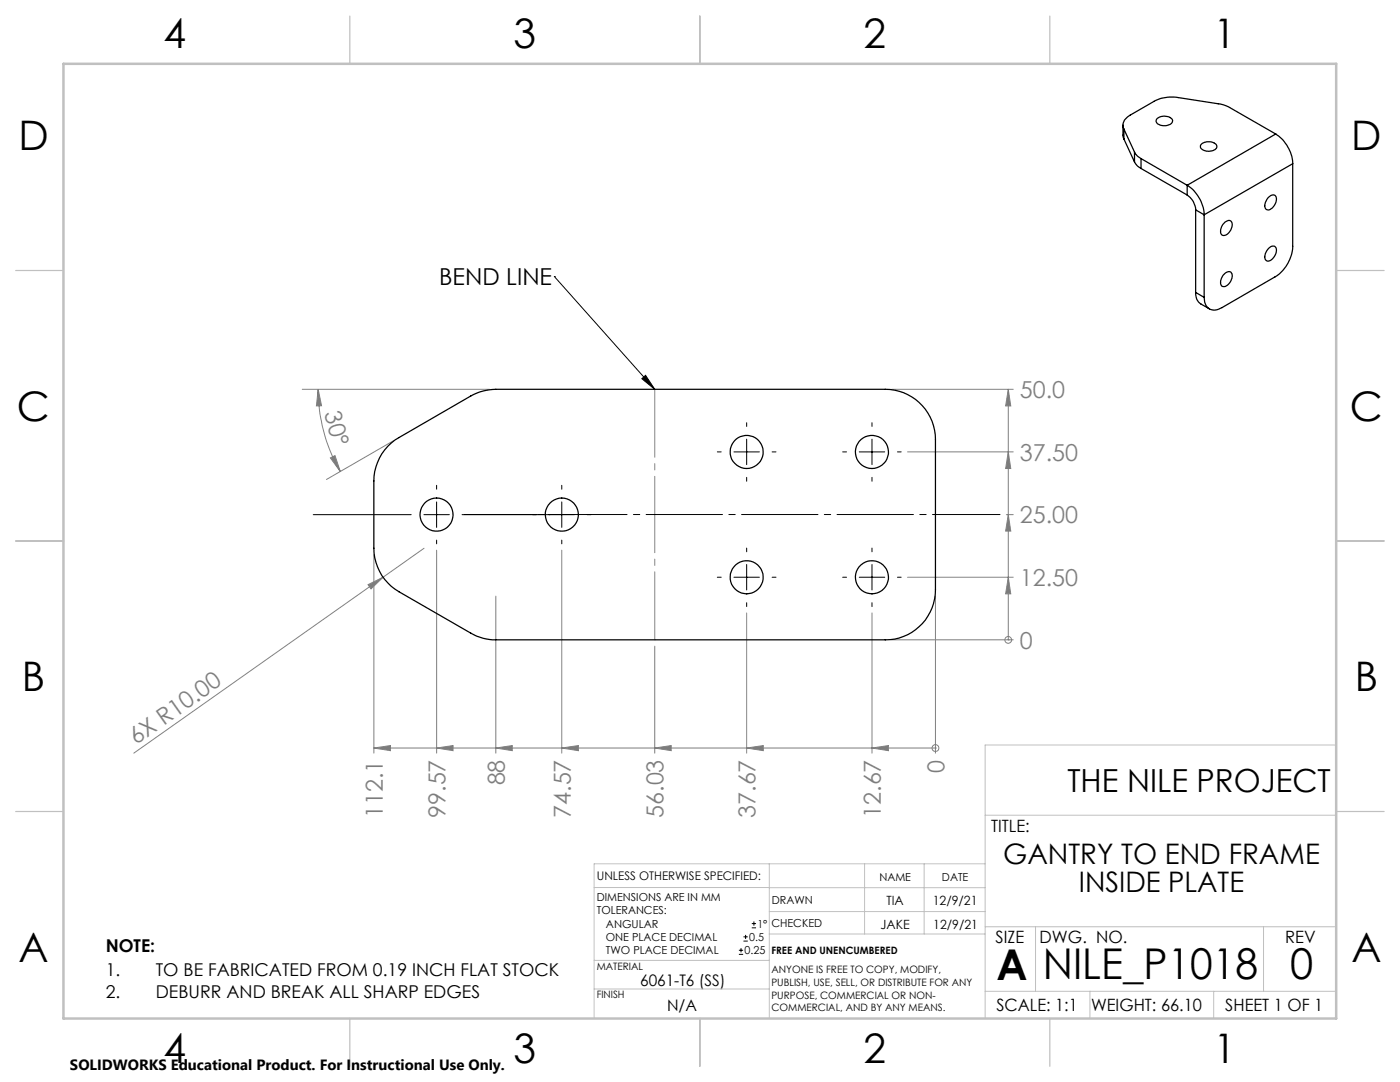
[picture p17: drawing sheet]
<svg xmlns="http://www.w3.org/2000/svg" width="279mm" height="216mm" viewBox="0 0 279 216" stroke-linecap="round" stroke-linejoin="round" font-family="sans-serif">
<defs><g id="words">
<g font-size="8.5">
<text x="198.9" y="195.5">A</text>
<text x="208.1" y="195.4">NILE_P1018</text>
<text x="257.4" y="195.4">0</text>
</g>
<g font-size="8.1">
<text x="32.7" y="9.7">4</text>
<text x="102.5" y="9.7">3</text>
<text x="172.4" y="9.7">2</text>
<text x="242.2" y="9.7">1</text>
<text x="3.7" y="30">D</text>
<text x="269.7" y="30">D</text>
<text x="3.4" y="83.9">C</text>
<text x="269.4" y="83.9">C</text>
<text x="4.4" y="137.9">B</text>
<text x="270.4" y="137.9">B</text>
<text x="3.7" y="191.9">A</text>
<text x="269.7" y="191.9">A</text>
<text x="32.7" y="212.2">4</text>
<text x="102.5" y="212.2">3</text>
<text x="172.4" y="212.2">2</text>
<text x="242.2" y="212.2">1</text>
</g>
<text font-size="6.3" x="213" y="158">THE NILE PROJECT</text>
<g font-size="5.6">
<text x="200.2" y="172.3">GANTRY TO END FRAME</text>
<text x="215.3" y="178">INSIDE PLATE</text>
</g>
<text font-size="4.7" x="87.6" y="56.9">BEND LINE</text>
<g font-size="4.7" fill="#808080">
<text x="64.7" y="82.5" transform="rotate(75 64.7 82.5)">30°</text>
<text x="203.5" y="79.4">50.0</text>
<text x="203.5" y="91.9">37.50</text>
<text x="203.5" y="104.4">25.00</text>
<text x="203.5" y="116.9">12.50</text>
<text x="203.5" y="129.4">0</text>
<text x="27.2" y="148.7" transform="rotate(-35 27.2 148.7)">6X R10.00</text>
<text x="188.5" y="154.1" transform="rotate(-90 188.5 154.1)">0</text>
<text x="100.7" y="156.7" transform="rotate(-90 100.7 156.7)">88</text>
<text x="76.4" y="163.2" transform="rotate(-90 76.4 163.2)">112.1</text>
<text x="88.9" y="163.2" transform="rotate(-90 88.9 163.2)">99.57</text>
<text x="113.9" y="163.2" transform="rotate(-90 113.9 163.2)">74.57</text>
<text x="132.4" y="163.2" transform="rotate(-90 132.4 163.2)">56.03</text>
<text x="150.8" y="163.2" transform="rotate(-90 150.8 163.2)">37.67</text>
<text x="175.8" y="163.2" transform="rotate(-90 175.8 163.2)">12.67</text>
</g>
<g font-size="3.5">
<text x="21.1" y="189.9">NOTE:</text>
<text x="21.1" y="194.7">1.</text>
<text x="31.1" y="194.7">TO BE FABRICATED FROM 0.19 INCH FLAT STOCK</text>
<text x="21.1" y="199.2">2.</text>
<text x="31.1" y="199.2">DEBURR AND BREAK ALL SHARP EDGES</text>
</g>
<g font-size="3.4">
<text x="197.8" y="166">TITLE:</text>
<text x="198.7" y="188.1">SIZE</text>
<text x="207.5" y="188.1">DWG. NO.</text>
<text x="256.5" y="188.2">REV</text>
<text x="198.8" y="201.7">SCALE: 1:1</text>
<text x="217.7" y="201.8">WEIGHT: 66.10</text>
<text x="244.5" y="201.7">SHEET 1 OF 1</text>
</g>
<g font-size="3.2">
<text x="127.8" y="196.7">6061-T6 (SS)</text>
<text x="133.1" y="201.8">N/A</text>
</g>
<text font-size="3" x="14" y="213.5">SOLIDWORKS Educational Product. For Instructional Use Only.</text>
<g font-size="2.5">
<text x="175.7" y="185.4">JAKE</text>
<text x="176.9" y="180.6">TIA</text>
<text x="186.2" y="180.6">12/9/21</text>
<text x="186.3" y="185.3">12/9/21</text>
</g>
<text font-size="2.4" x="119.1" y="175.6">UNLESS OTHERWISE SPECIFIED:</text>
<g font-size="2.2">
<text x="119.1" y="179.8">DIMENSIONS ARE IN MM</text>
<text x="175.5" y="175.9">NAME</text>
<text x="188" y="175.9">DATE</text>
<text x="119.1" y="182.5">TOLERANCES:</text>
<text x="120.9" y="185.1">ANGULAR</text>
<text x="151.2" y="185.1">1°</text>
<text x="154" y="185">CHECKED</text>
<text x="154" y="180.3">DRAWN</text>
<text x="120.9" y="187.8">ONE PLACE DECIMAL</text>
<text x="120.9" y="190.4">TWO PLACE DECIMAL</text>
<text x="148.6" y="190.4">0.25</text>
<text x="149.5" y="187.8">0.5</text>
</g>
<g font-size="2">
<text x="154" y="190.4">FREE AND UNENCUMBERED</text>
<text x="119.1" y="193.5">MATERIAL</text>
<text x="154" y="194.2">ANYONE IS FREE TO COPY, MODIFY,</text>
<text x="154" y="196.7">PUBLISH, USE, SELL, OR DISTRIBUTE FOR ANY</text>
<text x="119.1" y="199.2">FINISH</text>
<text x="154" y="199.2">PURPOSE, COMMERCIAL OR NON-</text>
<text x="154" y="201.8">COMMERCIAL, AND BY ANY MEANS.</text>
</g>
</g></defs>
<g fill="none" stroke="#000" stroke-width=".2">
<path d="M110.6 55.2h.1M110.6 55.2l20.1 22.5M128.1 75.6l.7-.7 1.9 2.8zM87.1 96.8v.8M112.1 96.8v.8M143.2 90.2h.7M146.5 90.2h5.1M149 84.3v.8M149 87.6v5.1M149 95.2v.8M154.1 90.2h.8M168.2 90.2h.7"/>
<path d="M171.5 90.2h5.1M174 84.3v.8M174 87.6v5.1M174 95.2v.8M179.1 90.2h.7M62.5 102.7h19.6M84.6 102.7h5.1M87.1 100.2v5M87.1 107.8v.7M92.2 102.7h22.5M112.1 100.2v5M112.1 107.8v.7"/>
<path d="M117.2 102.7h.8M143.2 115.2h.7M146.5 115.2h5.1M149 109.4v.7M149 112.6v5.1M154.1 115.2h.8M168.2 115.2h.7M171.5 115.2h5.1M174 109.4v.7M174 112.6v5.1M179.1 115.2h.7M149 120.3v.7"/>
<path d="M174 120.3v.7M147.5 190.4h.8M147.5 189.6h.8M147.9 189.2v.8M148.4 187.8h.8M148.4 186.9h.8M148.8 186.5v.9M150 185.1h.9M150 184.3h.9M150.5 183.9v.8"/>
</g>
<g fill="none" stroke="#808080" stroke-width=".2">
<path d="M60.3 77.7h37.4M63.5 77.7l.7 3.3h-1.1zM63.5 77.7a33 33 0 0 0 4.4 16.4M177.9 77.7h24.3M201.2 77.7l.5 3.3h-1zM201.2 77.7v50M65.9 91.4l1-.5 1 3.2zM78.5 87.9l-13.3 7.8M181.1 90.2h21.1M201.2 90.2l.5 3.3h-1zM73.4 116.7l3-1.5-2.4 2.3zM74.6 110.7v39.6"/>
<path d="M84.6 109.4l-57.9 40.9M87.1 109.8v40.5M99 119v31.3M112.1 109.8v40.5M181.1 115.2h21.1M186.7 119v31.3M200.8 102.7h1.4M201.2 115.2l.5 3.3h-1zM201.2 102.7l.5 3.3h-1zM130.7 128.9v21.4M149 122.3v28M174 122.3v28"/>
<path d="M177.9 127.7h24.3M201.2 127.7h.1M74.6 149.3l3.3-.5v1zM74.6 149.3h112.1M87.1 149.3l3.3-.5v1zM99 149.3l3.2-.5v1zM112.1 149.3l3.3-.5v1zM130.7 149.3l3.2-.5v1zM149 149.3l3.3-.5v1zM174 149.3l3.3-.5v1zM186.7 149.3h.1"/>
<circle cx="201.2" cy="127.7" r=".68"/>
<circle cx="186.7" cy="149.3" r=".68"/>
</g>
<g fill="none" stroke="#c0c0c0" stroke-width=".2">
<path d="M266.7 148.7h-70.1v54.5M118.6 177.1h34.9M153.5 172.4v30.8M153.5 177.1h43.1M172.5 172.4v14M184.4 172.4v14M196.6 172.4h-78v30.8M196.6 162.7h70.1M118.6 197.3h34.9M118.6 191.6h34.9M153.5 186.4h43.1M153.5 181.9h43.1"/>
<path d="M196.6 197.8h70.1M196.6 184.9h70.1M206.7 184.9v12.9M217.5 197.8v5.4M242.2 197.8v5.4M252.2 184.9v12.9"/>
</g>
<path d="M69.8 3.2v9.5M139.7 3.2v9.5M209.5 3.2v9.5M3.1 54h9.6M266.7 54h9.5M3.1 107.9h9.6M266.7 107.9h9.5M3.1 161.9h9.6M266.7 161.9h9.5M69.8 203.2v9.6M139.7 203.2v9.6M209.5 203.2v9.6" fill="none" stroke="#c0c0c0" stroke-width=".25"/>
<path d="M12.7 12.7h254v190.5h-254z" fill="none" stroke="#c0c0c0" stroke-width=".5"/>
<path d="M130.7 77.7v50" fill="none" stroke="#808080" stroke-width=".2" stroke-dasharray="15.2 1.3 1.3 1.3" stroke-dashoffset="1.7"/>
<path d="M199.6 102.7h-107" fill="none" stroke="#000" stroke-width=".2" stroke-dasharray="15.2 1.3 1.3 1.3" stroke-dashoffset="1.8"/>
<g fill="#808080">
<path d="M73.4 116.7l3-1.5-2.4 2.3z"/>
<path d="M201.2 115.2l.5 3.3h-1zM201.2 102.7l.5 3.3h-1zM201.2 90.2l.5 3.3h-1zM201.2 77.7l.5 3.3h-1z"/>
<path d="M174 149.3l3.3-.5v1zM149 149.3l3.3-.5v1zM130.7 149.3l3.2-.5v1zM112.1 149.3l3.3-.5v1zM87.1 149.3l3.3-.5v1zM74.6 149.3l3.3-.5v1zM99 149.3l3.2-.5v1z"/>
<path d="M63.5 77.7l.7 3.3h-1.1zM65.9 91.4l1-.5 1 3.2z"/>
</g>
<path d="M128.1 75.6l.7-.7 1.9 2.8z" fill="#000"/>
<g fill="none" stroke="#000" stroke-width=".25">
<path d="M224.1 25v2.2l.2 .5M224.3 25.8a2.17 2.17 0 0 1 1.3-2.8l4.7-2.8a7.8 7.8 0 0 1 4.9-.7l9.2 1.5 .7 .3 9.5 5.4M224.3 25.8l2.1 4.5M224.3 25.8v1.9M224.3 27.7l2.1 4.6M226.4 30.3a2.9 2.9 0 0 0 1.3 1.3M226.4 32.3a2.9 2.9 0 0 0 1.3 1.3M226.4 30.3v2M227.7 33.6l9.2 5.3M227.7 31.6v2M227.7 31.6l9.2 5.4M231 23.6a2.24 2.24 0 0 1 3 .4 1.28 1.28 0 0 1-1.6 1.1 1.26 1.26 0 0 1-1.6-1.1z"/>
<path d="M236.9 37a7.5 7.5 0 0 1 3.4 5.9M236.9 38.9a3.8 3.8 0 0 1 1.7 3M236.9 37v1.9M239.9 28.7a2.18 2.18 0 0 1 2.9 .3 1.09 1.09 0 0 1-1.3 1.2 1.54 1.54 0 0 1-1.9-1zM253.1 39.4a.93 .93 0 0 1 1.6-.1 2.19 2.19 0 0 1-1.7 2.6 1.05 1.05 0 0 1-.4-1.7zM254.6 26.7a7.6 7.6 0 0 1 3.4 6M254.6 26.7l-17.7 10.3M258 32.7v16.4a7.6 7.6 0 0 1-3.5 6.1l-10.6 6.2a2.11 2.11 0 0 1-2.4 .3 2.11 2.11 0 0 1-1.2-2v-.4M258 32.7l-17.7 10.2M238.6 58.3a2.4 2.4 0 0 0 1 2.3l1.8 1M238.6 41.9l1.7 1M238.6 58.3l1.7 1"/>
<path d="M238.6 41.9v16.4M240.3 42.9v16.4M244.4 54.6a.82 .82 0 0 1 1.1-.4 .82 .82 0 0 1 .4 1.2 1.95 1.95 0 0 1-1.9 1.7 1.67 1.67 0 0 1 .3-2.4zM244.4 44.3a.86 .86 0 0 1 1.3-.2 .86 .86 0 0 1 .2 1.2l-.2 .3a1.58 1.58 0 0 1-1.8 1.3 1.94 1.94 0 0 1 .5-2.6zM253.1 49.6a.84 .84 0 0 1 .9-.5 .84 .84 0 0 1 .7 .7 2.14 2.14 0 0 1-1.9 2.3 1.45 1.45 0 0 1 0-2.1zM77.4 89l1.4-1.2 .8-.5 14.3-8.3a10.5 10.5 0 0 1 5.1-1.3h77.7a10 10 0 0 1 10 10v30a10 10 0 0 1-10 10h-77.7a9.5 9.5 0 0 1-5.1-1.4l-14.3-8.2a10 10 0 0 1-5-8.7v-13.4a10.3 10.3 0 0 1 2.8-7z"/>
<circle cx="149" cy="90.2" r="3.3"/>
<circle cx="174" cy="90.2" r="3.3"/>
<circle cx="87.1" cy="102.7" r="3.3"/>
<circle cx="112.1" cy="102.7" r="3.3"/>
<circle cx="149" cy="115.2" r="3.3"/>
<circle cx="174" cy="115.2" r="3.3"/>
</g>
<use href="#words"/>
</svg>
